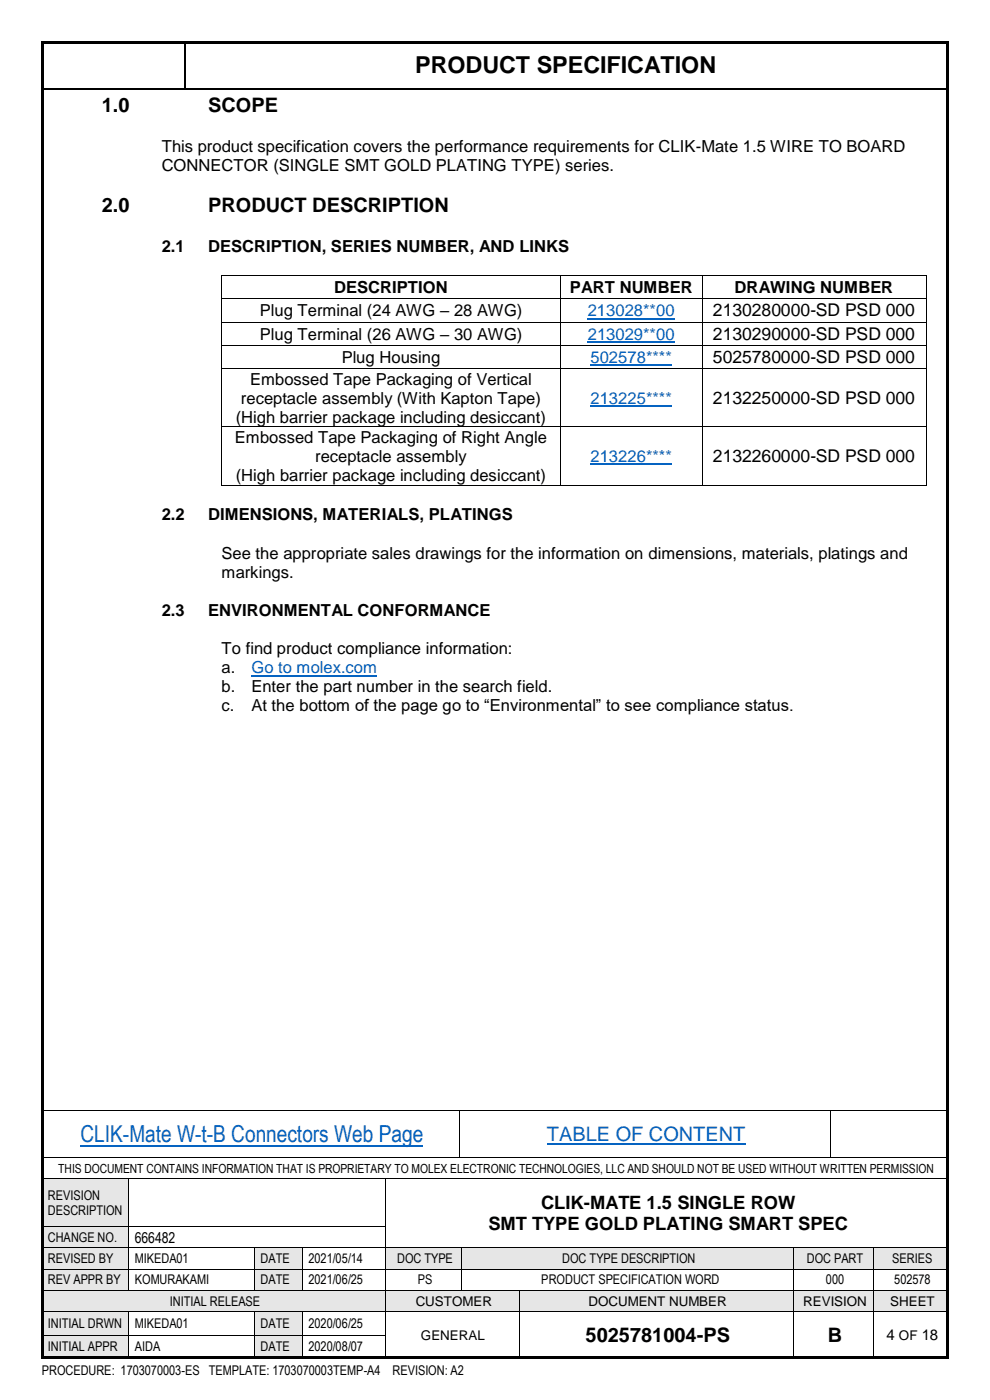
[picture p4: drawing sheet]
<svg xmlns="http://www.w3.org/2000/svg" width="210mm" height="297mm" viewBox="0 0 210 297" stroke-linecap="round" stroke-linejoin="round" font-family="sans-serif">
<defs><g id="words">
<text font-size="5" x="88.1" y="15.5">PRODUCT SPECIFICATION</text>
<text font-size="5" fill="#0563c1" x="17.1" y="242.4">CLIK-Mate W-t-B Connectors Web Page</text>
<g font-size="4.2">
<text x="21.6" y="23.7">1.0</text>
<text x="44.2" y="23.7">SCOPE</text>
<text x="21.6" y="45">2.0</text>
<text x="44.2" y="45">PRODUCT DESCRIPTION</text>
<text x="124.2" y="284.7">5025781004-PS</text>
<text x="175.6" y="284.7">B</text>
</g>
<text font-size="4.2" fill="#0563c1" x="116" y="242.1">TABLE OF CONTENT</text>
<g font-size="3.9">
<text x="114.8" y="256.5">CLIK-MATE 1.5 SINGLE ROW</text>
<text x="103.6" y="261">SMT TYPE GOLD PLATING SMART SPEC</text>
</g>
<g font-size="3.7">
<text x="151.2" y="67.1">2130280000-SD PSD 000</text>
<text x="151.2" y="72.1">2130290000-SD PSD 000</text>
<text x="151.2" y="77.1">5025780000-SD PSD 000</text>
<text x="151.2" y="85.7">2132250000-SD PSD 000</text>
<text x="151.2" y="98.1">2132260000-SD PSD 000</text>
</g>
<g font-size="3.5">
<text x="34.3" y="32.2">This product specification covers the performance requirements for CLIK-Mate 1.5 WIRE TO BOARD</text>
<text x="34.3" y="36.3">CONNECTOR (SINGLE SMT GOLD PLATING TYPE) series.</text>
<text x="34.3" y="53.5">2.1</text>
<text x="44.2" y="53.5">DESCRIPTION, SERIES NUMBER, AND LINKS</text>
<text x="70.9" y="62.1">DESCRIPTION</text>
<text x="120.9" y="62.1">PART NUMBER</text>
<text x="155.8" y="62.1">DRAWING NUMBER</text>
<text x="55.1" y="67.1">Plug Terminal (24 AWG – 28 AWG)</text>
<text x="55.1" y="72.1">Plug Terminal (26 AWG – 30 AWG)</text>
<text x="72.5" y="77">Plug Housing</text>
<text x="53.1" y="81.6">Embossed Tape Packaging of Vertical</text>
<text x="50" y="89.7">(High barrier package including desiccant)</text>
<text x="51.1" y="85.7">receptacle assembly (With Kapton Tape)</text>
<text x="49.8" y="93.9">Embossed Tape Packaging of Right Angle</text>
<text x="66.9" y="98">receptacle assembly</text>
<text x="50" y="102.1">(High barrier package including desiccant)</text>
<text x="34.3" y="110.3">2.2</text>
<text x="44.2" y="110.3">DIMENSIONS, MATERIALS, PLATINGS</text>
<text x="47" y="118.5">See the appropriate sales drawings for the information on dimensions, materials, platings and</text>
<text x="47" y="122.5">markings.</text>
<text x="34.3" y="130.6">2.3</text>
<text x="44.2" y="130.6">ENVIRONMENTAL CONFORMANCE</text>
<text x="47" y="138.8">To find product compliance information:</text>
<text x="47" y="142.8">a.</text>
<text x="47" y="146.9">b.</text>
<text x="53.3" y="146.9">Enter the part number in the search field.</text>
<text x="47" y="150.9">c.</text>
<text x="53.3" y="150.9">At the bottom of the page go to “Environmental” to see compliance status.</text>
</g>
<g font-size="3.5" fill="#0563c1">
<text x="124.7" y="67.1">213028**00</text>
<text x="124.7" y="72.1">213029**00</text>
<text x="125.3" y="77">502578****</text>
<text x="125.3" y="85.7">213225****</text>
<text x="125.3" y="98">213226****</text>
<text x="53.3" y="142.8">Go to molex.com</text>
</g>
<g font-size="3.2">
<text x="28.6" y="263.6">666482</text>
<text x="188" y="284.3">4 OF 18</text>
</g>
<g font-size="2.8">
<text x="10.2" y="254.5">REVISION</text>
<text x="10.2" y="257.8">DESCRIPTION</text>
<text x="10.2" y="263.5">CHANGE NO.</text>
<text x="10.2" y="268">REVISED BY</text>
<text x="28.6" y="268">MIKEDA01</text>
<text x="55.3" y="268">DATE</text>
<text x="65.4" y="268">2021/05/14</text>
<text x="84.3" y="268">DOC TYPE</text>
<text x="119.3" y="268">DOC TYPE DESCRIPTION</text>
<text x="171.1" y="268">DOC PART</text>
<text x="189.3" y="268">SERIES</text>
<text x="10.2" y="272.5">REV APPR BY</text>
<text x="28.6" y="272.5">KOMURAKAMI</text>
<text x="55.3" y="272.5">DATE</text>
<text x="65.4" y="272.5">2021/06/25</text>
<text x="88.6" y="272.5">PS</text>
<text x="114.8" y="272.5">PRODUCT SPECIFICATION WORD</text>
<text x="175.2" y="272.5">000</text>
<text x="189.7" y="272.5">502578</text>
<text x="10.2" y="281.8">INITIAL DRWN</text>
<text x="28.6" y="281.8">MIKEDA01</text>
<text x="36" y="277">INITIAL RELEASE</text>
<text x="55.3" y="281.8">DATE</text>
<text x="65.4" y="281.8">2020/06/25</text>
<text x="88.2" y="277">CUSTOMER</text>
<text x="124.9" y="277">DOCUMENT NUMBER</text>
<text x="170.4" y="277">REVISION</text>
<text x="188.8" y="277">SHEET</text>
<text x="10.2" y="286.7">INITIAL APPR</text>
<text x="28.6" y="286.7">AIDA</text>
<text x="55.3" y="286.7">DATE</text>
<text x="65.4" y="286.7">2020/08/07</text>
<text x="89.3" y="284.2">GENERAL</text>
<text x="8.9" y="291.8">PROCEDURE: 1703070003-ES TEMPLATE: 1703070003TEMP-A4</text>
<text x="83.3" y="291.8">REVISION: A2</text>
</g>
<text font-size="2.7" x="12.4" y="248.8">THIS DOCUMENT CONTAINS INFORMATION THAT IS PROPRIETARY TO MOLEX ELECTRONIC TECHNOLOGIES, LLC AND SHOULD NOT BE USED WITHOUT WRITTEN PERMISSION</text>
</g></defs>
<g fill="#000">
<path d="M39 8.9h.3v.2h-.3z" fill-rule="evenodd"/>
<path d="M39 18.7h.3v.3h-.3z" fill-rule="evenodd"/>
<path d="M97.4 235.5h.2v.2h-.2z" fill-rule="evenodd"/>
<path d="M176 235.5h.2v.2h-.2z" fill-rule="evenodd"/>
<path d="M97.4 245.5h.2v.2h-.2z" fill-rule="evenodd"/>
<path d="M176 245.5h.2v.2h-.2z" fill-rule="evenodd"/>
</g>
<path d="M8.8 18.8h30.2M39.2 9.1v9.6M39.3 18.8h161.6" fill="none" stroke="#000" stroke-width=".34"/>
<path d="M17.1 243h72.7" fill="none" stroke="#0563c1" stroke-width=".38"/>
<path d="M116 242.7h42.1" fill="none" stroke="#0563c1" stroke-width=".3"/>
<path d="M8.9 235.6h88.5M97.5 235.7v9.8M97.6 235.6h78.4M176.1 235.7v9.8M176.2 235.6h24.9M8.9 245.6h88.5M97.6 245.6h78.4M176.2 245.6h24.9" fill="none" stroke="#000" stroke-width=".21"/>
<g fill="#e6e6e6">
<path d="M8.9 250.2h18.3v10h-18.3z" fill-rule="evenodd"/>
<path d="M10.2 252h16.4v3.2h-16.4z" fill-rule="evenodd"/>
<path d="M10.2 255.2h16.4v3.2h-16.4z" fill-rule="evenodd"/>
</g>
<path d="M8.9 250.1h18.3M27.3 250.2v10M27.4 250.1h54.4M81.8 250.2v10M81.9 250.1h119.2" fill="none" stroke="#000" stroke-width=".21"/>
<g fill="#000">
<path d="M27.2 250h.2v.2h-.2z" fill-rule="evenodd"/>
<path d="M81.8 250h.1v.2h-.1z" fill-rule="evenodd"/>
</g>
<g fill="#e6e6e6">
<path d="M8.9 260.3h18.3v4.4h-18.3z" fill-rule="evenodd"/>
<path d="M10.2 260.9h16.4v3.3h-16.4z" fill-rule="evenodd"/>
</g>
<path d="M8.9 260.3h18.3M27.3 260.3v4.4M27.4 260.3h54.4M81.8 260.3v4.4" fill="none" stroke="#000" stroke-width=".21"/>
<g fill="#000">
<path d="M27.2 260.2h.2v.1h-.2z" fill-rule="evenodd"/>
<path d="M81.8 260.2h.1v.1h-.1z" fill-rule="evenodd"/>
</g>
<g fill="#e6e6e6">
<path d="M8.9 264.9h18.3v4.3h-18.3z" fill-rule="evenodd"/>
<path d="M10.2 265.4h16.4v3.2h-16.4z" fill-rule="evenodd"/>
</g>
<g fill="#fff">
<path d="M27.4 264.9h26.5v4.3h-26.5z" fill-rule="evenodd"/>
<path d="M28.6 265.4h24.7v3.2h-24.7z" fill-rule="evenodd"/>
</g>
<g fill="#e6e6e6">
<path d="M54.1 264.9h10v4.3h-10z" fill-rule="evenodd"/>
<path d="M55.3 265.4h8.1v3.2h-8.1z" fill-rule="evenodd"/>
<path d="M82 264.9h15.9v4.3h-15.9z" fill-rule="evenodd"/>
<path d="M83.2 265.4h14v3.2h-14z" fill-rule="evenodd"/>
<path d="M98.1 264.9h70.2v4.3h-70.2z" fill-rule="evenodd"/>
<path d="M99.2 265.4h68.4v3.2h-68.4z" fill-rule="evenodd"/>
<path d="M168.4 264.9h16.9v4.3h-16.9z" fill-rule="evenodd"/>
<path d="M169.6 265.4h15.1v3.2h-15.1z" fill-rule="evenodd"/>
<path d="M185.5 264.9h15.6v4.3h-15.6z" fill-rule="evenodd"/>
<path d="M186.7 265.4h13.7v3.2h-13.7z" fill-rule="evenodd"/>
</g>
<g fill="none" stroke="#000" stroke-width=".21">
<path d="M8.9 264.7h18.3M27.3 264.8v4.4M27.4 264.7h26.5M54 264.8v4.4M54.1 264.7h10M64.1 264.8v4.4M64.2 264.7h17.6M81.8 264.8v4.4M81.9 264.7h15.9M97.9 264.8v4.4M98 264.7h70.3M168.4 264.8v4.4"/>
<path d="M168.4 264.7h16.9M185.4 264.8v4.4M185.5 264.7h15.6"/>
</g>
<g fill="#000">
<path d="M27.2 264.7h.2v.1h-.2z" fill-rule="evenodd"/>
<path d="M53.9 264.7h.2v.1h-.2z" fill-rule="evenodd"/>
<path d="M64.1 264.7h.1v.1h-.1z" fill-rule="evenodd"/>
<path d="M81.8 264.7h.1v.1h-.1z" fill-rule="evenodd"/>
<path d="M97.8 264.7h.2v.1h-.2z" fill-rule="evenodd"/>
<path d="M168.3 264.7h.1v.1h-.1z" fill-rule="evenodd"/>
<path d="M185.3 264.7h.2v.1h-.2z" fill-rule="evenodd"/>
</g>
<g fill="#e6e6e6">
<path d="M8.9 269.4h18.3v4.3h-18.3z" fill-rule="evenodd"/>
<path d="M10.2 269.9h16.4v3.2h-16.4z" fill-rule="evenodd"/>
</g>
<g fill="#fff">
<path d="M27.4 269.4h26.5v4.3h-26.5z" fill-rule="evenodd"/>
<path d="M28.6 269.9h24.7v3.2h-24.7z" fill-rule="evenodd"/>
</g>
<g fill="#e6e6e6">
<path d="M54.1 269.4h10v4.3h-10z" fill-rule="evenodd"/>
<path d="M55.3 269.9h8.1v3.2h-8.1z" fill-rule="evenodd"/>
</g>
<g fill="#fff">
<path d="M64.3 269.4h17.5v4.3h-17.5z" fill-rule="evenodd"/>
<path d="M65.4 269.9h15.7v3.2h-15.7z" fill-rule="evenodd"/>
</g>
<g fill="none" stroke="#000" stroke-width=".21">
<path d="M8.9 269.3h18.3M27.3 269.4v4.3M27.4 269.3h26.5M54 269.4v4.3M54.1 269.3h10M64.1 269.4v4.3M64.2 269.3h17.6M81.8 269.4v4.3M81.9 269.3h15.9M97.9 269.4v4.3M98 269.3h70.3M168.4 269.4v4.3"/>
<path d="M168.4 269.3h16.9M185.4 269.4v4.3M185.5 269.3h15.6"/>
</g>
<g fill="#000">
<path d="M27.2 269.2h.2v.2h-.2z" fill-rule="evenodd"/>
<path d="M53.9 269.2h.2v.2h-.2z" fill-rule="evenodd"/>
<path d="M64.1 269.2h.1v.2h-.1z" fill-rule="evenodd"/>
<path d="M81.8 269.2h.1v.2h-.1z" fill-rule="evenodd"/>
<path d="M97.8 269.2h.2v.2h-.2z" fill-rule="evenodd"/>
<path d="M168.3 269.2h.1v.2h-.1z" fill-rule="evenodd"/>
<path d="M185.3 269.2h.2v.2h-.2z" fill-rule="evenodd"/>
</g>
<g fill="#e6e6e6">
<path d="M8.9 273.8h72.9v4.4h-72.9z" fill-rule="evenodd"/>
<path d="M10.2 274.4h70.9v3.2h-70.9z" fill-rule="evenodd"/>
<path d="M82 273.8h28.1v4.4h-28.1z" fill-rule="evenodd"/>
<path d="M83.2 274.4h26.2v3.3h-26.2z" fill-rule="evenodd"/>
<path d="M110.3 273.8h58v4.4h-58z" fill-rule="evenodd"/>
<path d="M111.5 274.4h56.1v3.3h-56.1z" fill-rule="evenodd"/>
<path d="M168.4 273.8h16.9v4.4h-16.9z" fill-rule="evenodd"/>
<path d="M169.6 274.4h15.1v3.3h-15.1z" fill-rule="evenodd"/>
<path d="M185.5 273.8h15.6v4.4h-15.6z" fill-rule="evenodd"/>
<path d="M186.7 274.4h13.7v3.3h-13.7z" fill-rule="evenodd"/>
</g>
<g fill="none" stroke="#000" stroke-width=".21">
<path d="M8.9 273.8h18.3M27.4 273.8h26.5M54.1 273.8h10M64.2 273.8h17.6M81.8 273.8v4.4M81.9 273.8h15.9M98 273.8h12.1M110.2 273.8v4.4M110.3 273.8h58M168.4 273.8v4.4M168.4 273.8h16.9M185.4 273.8v4.4"/>
<path d="M185.5 273.8h15.6"/>
</g>
<g fill="#000">
<path d="M27.2 273.7h.2v.1h-.2z" fill-rule="evenodd"/>
<path d="M53.9 273.7h.2v.1h-.2z" fill-rule="evenodd"/>
<path d="M64.1 273.7h.1v.1h-.1z" fill-rule="evenodd"/>
<path d="M81.8 273.7h.1v.1h-.1z" fill-rule="evenodd"/>
<path d="M97.8 273.7h.2v.1h-.2z" fill-rule="evenodd"/>
<path d="M110.1 273.7h.2v.1h-.2z" fill-rule="evenodd"/>
<path d="M168.3 273.7h.1v.1h-.1z" fill-rule="evenodd"/>
<path d="M185.3 273.7h.2v.1h-.2z" fill-rule="evenodd"/>
</g>
<g fill="#e6e6e6">
<path d="M8.9 278.3h18.3v5h-18.3z" fill-rule="evenodd"/>
<path d="M10.2 279.2h16.4v3.2h-16.4z" fill-rule="evenodd"/>
<path d="M54.1 278.3h10v5h-10z" fill-rule="evenodd"/>
<path d="M55.3 279.2h8.1v3.2h-8.1z" fill-rule="evenodd"/>
</g>
<g fill="#fff">
<path d="M110.3 278.3h58v9.7h-58z" fill-rule="evenodd"/>
<path d="M111.5 280.7h56.1v4.9h-56.1z" fill-rule="evenodd"/>
<path d="M168.4 278.3h16.9v9.7h-16.9z" fill-rule="evenodd"/>
<path d="M169.6 280.7h15.1v4.9h-15.1z" fill-rule="evenodd"/>
<path d="M185.5 278.3h15.6v9.7h-15.6z" fill-rule="evenodd"/>
<path d="M186.7 281.3h13.7v3.7h-13.7z" fill-rule="evenodd"/>
</g>
<g fill="none" stroke="#000" stroke-width=".21">
<path d="M8.9 278.2h18.3M27.3 278.3v5M27.4 278.2h26.5M54 278.3v5M54.1 278.2h10M64.1 278.3v5M64.2 278.2h17.6M81.8 278.3v5M81.9 278.2h28.2M110.2 278.3v5M110.3 278.2h58M168.4 278.3v5"/>
<path d="M168.4 278.2h16.9M185.4 278.3v5M185.5 278.2h15.6"/>
</g>
<g fill="#000">
<path d="M27.2 278.2h.2v.1h-.2z" fill-rule="evenodd"/>
<path d="M53.9 278.2h.2v.1h-.2z" fill-rule="evenodd"/>
<path d="M64.1 278.2h.1v.1h-.1z" fill-rule="evenodd"/>
<path d="M81.8 278.2h.1v.1h-.1z" fill-rule="evenodd"/>
<path d="M110.1 278.2h.2v.1h-.2z" fill-rule="evenodd"/>
<path d="M168.3 278.2h.1v.1h-.1z" fill-rule="evenodd"/>
<path d="M185.3 278.2h.2v.1h-.2z" fill-rule="evenodd"/>
</g>
<g fill="#e6e6e6">
<path d="M8.9 283.4h18.3v4.6h-18.3z" fill-rule="evenodd"/>
<path d="M10.2 284.1h16.4v3.3h-16.4z" fill-rule="evenodd"/>
<path d="M54.1 283.4h10v4.6h-10z" fill-rule="evenodd"/>
<path d="M55.3 284.1h8.1v3.3h-8.1z" fill-rule="evenodd"/>
</g>
<g fill="none" stroke="#000" stroke-width=".21">
<path d="M47 58.5v4.8M47.1 58.4h71.8M118.9 58.5v4.8M119 58.4h29.9M149 58.5v4.8M149 58.4h47.4M196.5 58.5v4.8M47 63.5v4.7M47 68.4v4.8M47 73.4v4.8M47 78.3v12.2M47.1 63.4h71.8"/>
<path d="M47.1 68.3h71.8M47.1 73.3h71.8M47.1 78.2h71.8M118.9 63.5v4.7M118.9 68.4v4.8M118.9 73.4v4.8M118.9 78.3v12.2M119 63.4h29.9M119 68.3h29.9M119 73.3h29.9M119 78.2h29.9M149 63.5v4.7"/>
<path d="M149 68.4v4.8M149 73.4v4.8M149 78.3v12.2M149 63.4h47.4M149 68.3h47.4M149 73.3h47.4M149 78.2h47.4M196.5 63.5v4.7M196.5 68.4v4.8M196.5 73.4v4.8M196.5 78.3v12.2M47 90.6v12.2"/>
<path d="M47.1 90.6h71.8M118.9 90.6v12.2M119 90.6h29.9M149 90.6v12.2M149 90.6h47.4M196.5 90.6v12.2M47.1 102.9h71.8M119 102.9h29.9M149 102.9h47.4M8.9 283.3h18.3M27.3 283.4v4.6M27.4 283.3h26.5"/>
<path d="M54 283.4v4.6M54.1 283.3h10M64.1 283.4v4.6M64.2 283.3h17.6M81.8 283.4v4.6M110.2 283.4v4.6M168.4 283.4v4.6M185.4 283.4v4.6"/>
</g>
<g fill="#000">
<path d="M8.8 8.8h.5v.5h-.5z" fill-rule="evenodd"/>
<path d="M8.8 8.8h.5v.5h-.5z" fill-rule="evenodd"/>
<path d="M9.3 8.8h191.4v.5h-191.4z" fill-rule="evenodd"/>
<path d="M200.7 8.8h.6v.5h-.6z" fill-rule="evenodd"/>
<path d="M200.7 8.8h.6v.5h-.6z" fill-rule="evenodd"/>
<path d="M46.9 58.3h.2v.2h-.2z" fill-rule="evenodd"/>
<path d="M46.9 58.3h.2v.2h-.2z" fill-rule="evenodd"/>
<path d="M118.9 58.3h.1v.2h-.1z" fill-rule="evenodd"/>
<path d="M148.9 58.3h.1v.2h-.1z" fill-rule="evenodd"/>
<path d="M196.4 58.3h.1v.2h-.1z" fill-rule="evenodd"/>
<path d="M196.4 58.3h.1v.2h-.1z" fill-rule="evenodd"/>
<path d="M46.9 63.3h.2v.2h-.2z" fill-rule="evenodd"/>
<path d="M46.9 68.2h.2v.2h-.2z" fill-rule="evenodd"/>
<path d="M46.9 73.2h.2v.2h-.2z" fill-rule="evenodd"/>
<path d="M46.9 78.2h.2v.1h-.2z" fill-rule="evenodd"/>
<path d="M118.9 63.3h.1v.2h-.1z" fill-rule="evenodd"/>
<path d="M118.9 68.2h.1v.2h-.1z" fill-rule="evenodd"/>
<path d="M118.9 73.2h.1v.2h-.1z" fill-rule="evenodd"/>
<path d="M118.9 78.2h.1v.1h-.1z" fill-rule="evenodd"/>
<path d="M148.9 63.3h.1v.2h-.1z" fill-rule="evenodd"/>
<path d="M148.9 68.2h.1v.2h-.1z" fill-rule="evenodd"/>
<path d="M148.9 73.2h.1v.2h-.1z" fill-rule="evenodd"/>
<path d="M148.9 78.2h.1v.1h-.1z" fill-rule="evenodd"/>
<path d="M196.4 63.3h.1v.2h-.1z" fill-rule="evenodd"/>
<path d="M196.4 68.2h.1v.2h-.1z" fill-rule="evenodd"/>
<path d="M196.4 73.2h.1v.2h-.1z" fill-rule="evenodd"/>
<path d="M196.4 78.2h.1v.1h-.1z" fill-rule="evenodd"/>
<path d="M46.9 90.5h.2v.1h-.2z" fill-rule="evenodd"/>
<path d="M118.9 90.5h.1v.1h-.1z" fill-rule="evenodd"/>
<path d="M148.9 90.5h.1v.1h-.1z" fill-rule="evenodd"/>
<path d="M196.4 90.5h.1v.1h-.1z" fill-rule="evenodd"/>
<path d="M46.9 102.8h.2v.2h-.2z" fill-rule="evenodd"/>
<path d="M46.9 102.8h.2v.2h-.2z" fill-rule="evenodd"/>
<path d="M118.9 102.8h.1v.2h-.1z" fill-rule="evenodd"/>
<path d="M148.9 102.8h.1v.2h-.1z" fill-rule="evenodd"/>
<path d="M196.4 102.8h.1v.2h-.1z" fill-rule="evenodd"/>
<path d="M196.4 102.8h.1v.2h-.1z" fill-rule="evenodd"/>
<path d="M8.8 9.3h.5v278.4h-.5z" fill-rule="evenodd"/>
<path d="M8.8 287.7h.5v.5h-.5z" fill-rule="evenodd"/>
<path d="M8.8 287.7h.5v.5h-.5z" fill-rule="evenodd"/>
<path d="M9.3 287.7h191.4v.5h-191.4z" fill-rule="evenodd"/>
<path d="M27.2 283.3h.2v.1h-.2z" fill-rule="evenodd"/>
<path d="M53.9 283.3h.2v.1h-.2z" fill-rule="evenodd"/>
<path d="M64.1 283.3h.1v.1h-.1z" fill-rule="evenodd"/>
<path d="M81.8 283.3h.1v.1h-.1z" fill-rule="evenodd"/>
<path d="M110.1 283.3h.2v.1h-.2z" fill-rule="evenodd"/>
<path d="M168.3 283.3h.1v.1h-.1z" fill-rule="evenodd"/>
<path d="M185.3 283.3h.2v.1h-.2z" fill-rule="evenodd"/>
<path d="M200.7 9.3h.6v278.4h-.6z" fill-rule="evenodd"/>
<path d="M200.7 287.7h.6v.5h-.6z" fill-rule="evenodd"/>
<path d="M200.7 287.7h.6v.5h-.6z" fill-rule="evenodd"/>
</g>
<path d="M124.7 67.6h18.5M124.7 72.6h18.5M125.3 77.5h17.3M125.3 86.2h17.3M125.3 98.5h17.3M53.3 143.3h26.8" fill="none" stroke="#0563c1" stroke-width=".25"/>
<use href="#words"/>
</svg>
